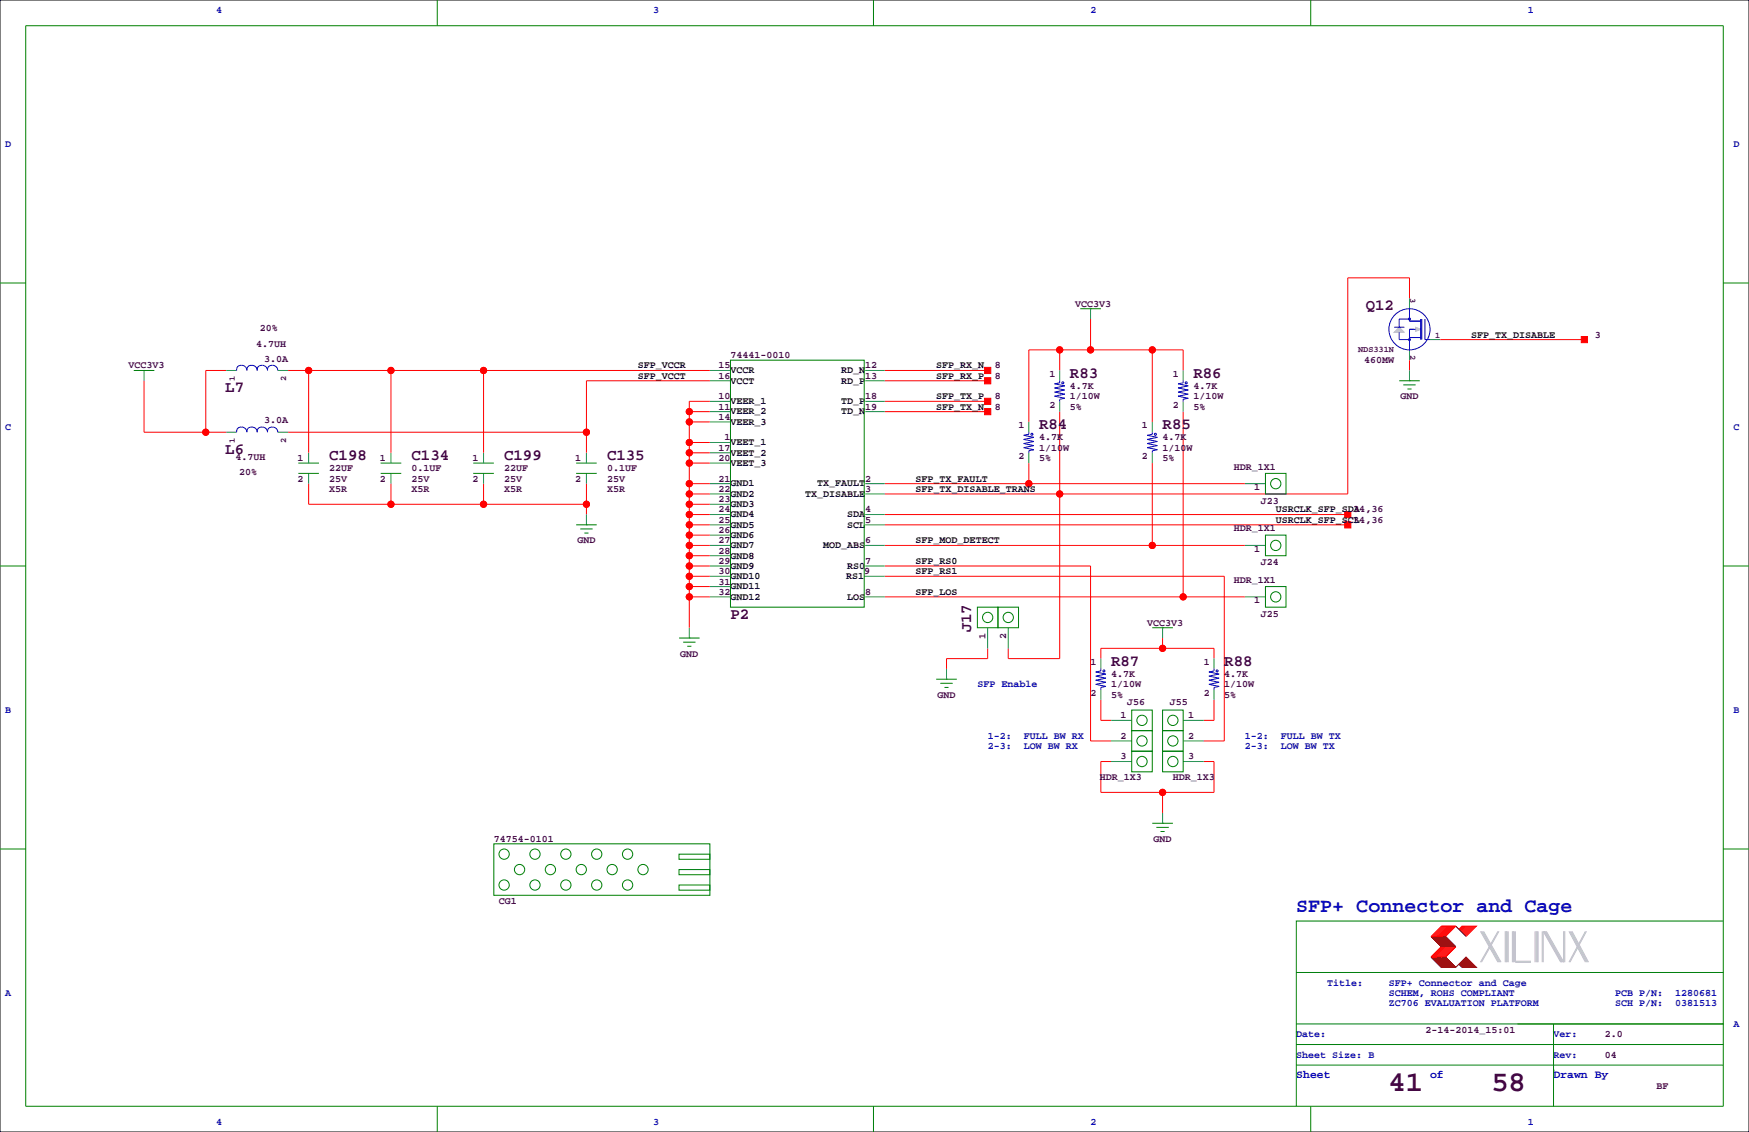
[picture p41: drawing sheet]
<svg xmlns="http://www.w3.org/2000/svg" width="432mm" height="279mm" viewBox="0 0 432 279" stroke-linecap="round" stroke-linejoin="round" font-family="sans-serif">
<defs><g id="words">
<g font-size="7.1" fill="#400040">
<text x="342.8" y="269.3">41</text>
<text x="368.2" y="269.3">58</text>
</g>
<text font-size="4.9" fill="#0000a0" x="320" y="225.1">SFP+ Connector and Cage</text>
<g font-size="3.9" fill="#400040">
<text x="337.2" y="76.4">Q12</text>
<text x="264.2" y="93.2">R83</text>
<text x="294.6" y="93.2">R86</text>
<text x="55.6" y="96.7">L7</text>
<text x="256.5" y="105.9">R84</text>
<text x="287" y="105.9">R85</text>
<text x="55.6" y="112">L6</text>
<text x="81.3" y="113.5">C198</text>
<text x="101.6" y="113.5">C134</text>
<text x="124.5" y="113.5">C199</text>
<text x="149.9" y="113.5">C135</text>
<text x="180.3" y="152.9">P2</text>
<text x="239.7" y="156.1" transform="rotate(-90 239.7 156.1)">J17</text>
<text x="274.3" y="164.3">R87</text>
<text x="302.3" y="164.3">R88</text>
</g>
<g font-size="2.8" fill="#0000a0">
<text x="320" y="266.1">Sheet</text>
<text x="353.1" y="266.1">of</text>
<text x="383.5" y="266.1">Drawn By</text>
</g>
<g font-size="2.5" fill="#0000a0">
<text x="53.3" y="3.3">4</text>
<text x="161.3" y="3.3">3</text>
<text x="269.2" y="3.3">2</text>
<text x="377.2" y="3.3">1</text>
<text x="1.3" y="36.3">D</text>
<text x="428" y="36.3">D</text>
<text x="1.3" y="106.2">C</text>
<text x="428" y="106.2">C</text>
<text x="241.3" y="169.7">SFP Enable</text>
<text x="1.3" y="176">B</text>
<text x="428" y="176">B</text>
<text x="243.8" y="184.9">2-3:</text>
<text x="243.8" y="182.4">1-2:</text>
<text x="252.7" y="184.9">LOW BW RX</text>
<text x="252.7" y="182.4">FULL BW RX</text>
<text x="307.3" y="184.9">2-3:</text>
<text x="307.3" y="182.4">1-2:</text>
<text x="316.2" y="184.9">LOW BW TX</text>
<text x="316.2" y="182.4">FULL BW TX</text>
<text x="1.3" y="245.9">A</text>
<text x="327.7" y="243.3">Title:</text>
<text x="342.9" y="245.9">SCHEM, ROHS COMPLIANT</text>
<text x="342.9" y="243.3">SFP+ Connector and Cage</text>
<text x="398.8" y="245.9">PCB P/N:</text>
<text x="413.6" y="245.9">1280681</text>
<text x="342.9" y="248.4">ZC706 EVALUATION PLATFORM</text>
<text x="398.8" y="248.4">SCH P/N:</text>
<text x="413.6" y="248.4">0381513</text>
<text x="320" y="256">Date:</text>
<text x="383.5" y="256">Ver:</text>
<text x="428" y="253.5">A</text>
<text x="320" y="261.1">Sheet Size: B</text>
<text x="383.5" y="261.1">Rev:</text>
<text x="53.3" y="277.6">4</text>
<text x="161.3" y="277.6">3</text>
<text x="269.2" y="277.6">2</text>
<text x="377.2" y="277.6">1</text>
</g>
<g font-size="2.5" fill="#400040">
<text x="265.4" y="75.7">VCC3V3</text>
<text x="64.1" y="81.6">20%</text>
<text x="393.7" y="83.3">3</text>
<text x="63.2" y="85.7">4.7UH</text>
<text x="65.2" y="89.2">3.0A</text>
<text x="180.3" y="88.4">74441-0010</text>
<text x="336.8" y="89.7">460MW</text>
<text x="31.7" y="90.9">VCC3V3</text>
<text x="177.4" y="93.5">16</text>
<text x="177.4" y="90.9">15</text>
<text x="213.6" y="93.5">13</text>
<text x="213.6" y="90.9">12</text>
<text x="245.6" y="93.5">8</text>
<text x="245.6" y="90.9">8</text>
<text x="259.1" y="93.1">1</text>
<text x="289.6" y="93.1">1</text>
<text x="177.4" y="98.6">10</text>
<text x="177.4" y="101.1">11</text>
<text x="213.6" y="101.1">19</text>
<text x="213.6" y="98.6">18</text>
<text x="245.6" y="101.1">8</text>
<text x="245.6" y="98.6">8</text>
<text x="259.1" y="100.7">2</text>
<text x="264.2" y="101.1">5%</text>
<text x="264.2" y="98.6">1/10W</text>
<text x="264.2" y="96">4.7K</text>
<text x="289.6" y="100.7">2</text>
<text x="294.6" y="101.1">5%</text>
<text x="294.6" y="98.6">1/10W</text>
<text x="294.6" y="96">4.7K</text>
<text x="345.8" y="98.6">GND</text>
<text x="65.2" y="104.5">3.0A</text>
<text x="177.4" y="103.6">14</text>
<text x="251.5" y="105.8">1</text>
<text x="281.9" y="105.8">1</text>
<text x="58.1" y="113.6">4.7UH</text>
<text x="73.4" y="113.8">1</text>
<text x="93.8" y="113.8">1</text>
<text x="116.6" y="113.8">1</text>
<text x="142" y="113.8">1</text>
<text x="177.4" y="113.8">20</text>
<text x="177.4" y="111.3">17</text>
<text x="178.9" y="108.7">1</text>
<text x="251.5" y="113.4">2</text>
<text x="256.5" y="108.7">4.7K</text>
<text x="256.5" y="111.3">1/10W</text>
<text x="256.5" y="113.8">5%</text>
<text x="281.9" y="113.4">2</text>
<text x="287" y="108.7">4.7K</text>
<text x="287" y="111.3">1/10W</text>
<text x="287" y="113.8">5%</text>
<text x="59.1" y="117.2">20%</text>
<text x="73.4" y="118.9">2</text>
<text x="81.3" y="116.3">22UF</text>
<text x="81.3" y="118.9">25V</text>
<text x="93.8" y="118.9">2</text>
<text x="101.6" y="118.9">25V</text>
<text x="101.6" y="116.3">0.1UF</text>
<text x="116.6" y="118.9">2</text>
<text x="124.5" y="116.3">22UF</text>
<text x="124.5" y="118.9">25V</text>
<text x="142" y="118.9">2</text>
<text x="149.9" y="116.3">0.1UF</text>
<text x="149.9" y="118.9">25V</text>
<text x="177.4" y="118.9">21</text>
<text x="213.6" y="118.9">2</text>
<text x="304.6" y="115.9">HDR_1X1</text>
<text x="81.3" y="121.4">X5R</text>
<text x="101.6" y="121.4">X5R</text>
<text x="124.5" y="121.4">X5R</text>
<text x="149.9" y="121.4">X5R</text>
<text x="177.4" y="121.4">22</text>
<text x="177.4" y="124">23</text>
<text x="213.6" y="121.4">3</text>
<text x="309.7" y="121">1</text>
<text x="311.3" y="124.3">J23</text>
<text x="177.4" y="126.5">24</text>
<text x="177.4" y="129">25</text>
<text x="177.4" y="131.6">26</text>
<text x="213.6" y="129">5</text>
<text x="213.6" y="126.5">4</text>
<text x="304.6" y="131.2">HDR_1X1</text>
<text x="334.1" y="129">34,36</text>
<text x="334.1" y="126.5">34,36</text>
<text x="142.6" y="134.1">GND</text>
<text x="177.4" y="134.1">27</text>
<text x="177.4" y="136.7">28</text>
<text x="213.6" y="134.1">6</text>
<text x="309.7" y="136.2">1</text>
<text x="177.4" y="139.2">29</text>
<text x="177.4" y="141.7">30</text>
<text x="213.4" y="141.7">9</text>
<text x="213.6" y="139.2">7</text>
<text x="304.6" y="143.9">HDR_1X1</text>
<text x="311.3" y="139.5">J24</text>
<text x="177.4" y="146.8">32</text>
<text x="177.4" y="144.3">31</text>
<text x="213.6" y="146.8">8</text>
<text x="309.7" y="148.9">1</text>
<text x="283.2" y="154.4">VCC3V3</text>
<text x="311.3" y="152.2">J25</text>
<text x="243.3" y="157.7" transform="rotate(-90 243.3 157.7)">1</text>
<text x="248.4" y="157.7" transform="rotate(-90 248.4 157.7)">2</text>
<text x="168" y="162.1">GND</text>
<text x="269.2" y="164.2">1</text>
<text x="274.3" y="167.1">4.7K</text>
<text x="297.2" y="164.2">1</text>
<text x="302.3" y="167.1">4.7K</text>
<text x="231.5" y="172.2">GND</text>
<text x="269.2" y="171.8">2</text>
<text x="274.3" y="172.2">5%</text>
<text x="274.3" y="169.7">1/10W</text>
<text x="278.3" y="174">J56</text>
<text x="288.8" y="174">J55</text>
<text x="297.2" y="171.8">2</text>
<text x="302.3" y="169.7">1/10W</text>
<text x="302.3" y="172.2">5%</text>
<text x="276.6" y="177.3">1</text>
<text x="293.4" y="177.3">1</text>
<text x="276.6" y="182.4">2</text>
<text x="293.4" y="182.4">2</text>
<text x="276.6" y="187.5">3</text>
<text x="293.4" y="187.5">3</text>
<text x="271.6" y="192.5">HDR_1X3</text>
<text x="289.6" y="192.5">HDR_1X3</text>
<text x="121.9" y="207.8">74754-0101</text>
<text x="284.8" y="207.8">GND</text>
<text x="123.2" y="223">CG1</text>
<text x="351.9" y="255">2-14-2014_15:01</text>
<text x="396.2" y="256">2.0</text>
<text x="396.2" y="261.1">04</text>
<text x="408.9" y="268.7">BF</text>
</g>
<g font-size="2.5">
<text x="363.2" y="83.3">SFP_TX_DISABLE</text>
<text x="157.5" y="93.5">SFP_VCCT</text>
<text x="157.5" y="90.9">SFP_VCCR</text>
<text x="180.3" y="94.7">VCCT</text>
<text x="180.3" y="92.1">VCCR</text>
<text x="207.7" y="94.7">RD_P</text>
<text x="207.7" y="92.1">RD_N</text>
<text x="231.1" y="93.5">SFP_RX_P</text>
<text x="231.1" y="90.9">SFP_RX_N</text>
<text x="180.3" y="99.8">VEER_1</text>
<text x="207.7" y="99.8">TD_P</text>
<text x="231.1" y="101.1">SFP_TX_N</text>
<text x="231.1" y="98.6">SFP_TX_P</text>
<text x="180.3" y="104.8">VEER_3</text>
<text x="180.3" y="102.3">VEER_2</text>
<text x="207.7" y="102.3">TD_N</text>
<text x="180.3" y="112.5">VEET_2</text>
<text x="180.3" y="109.9">VEET_1</text>
<text x="180.3" y="115">VEET_3</text>
<text x="226.1" y="118.9">SFP_TX_FAULT</text>
<text x="180.3" y="120.1">GND1</text>
<text x="180.3" y="122.6">GND2</text>
<text x="180.3" y="125.2">GND3</text>
<text x="198.8" y="122.6">TX_DISABLE</text>
<text x="201.8" y="120.1">TX_FAULT</text>
<text x="226.1" y="121.4">SFP_TX_DISABLE_TRANS</text>
<text x="180.3" y="127.7">GND4</text>
<text x="180.3" y="130.2">GND5</text>
<text x="209.2" y="130.2">SCL</text>
<text x="209.2" y="127.7">SDA</text>
<text x="315" y="129">USRCLK_SFP_SCL</text>
<text x="315" y="126.5">USRCLK_SFP_SDA</text>
<text x="180.3" y="132.8">GND6</text>
<text x="180.3" y="135.3">GND7</text>
<text x="180.3" y="137.9">GND8</text>
<text x="203.2" y="135.3">MOD_ABS</text>
<text x="226.1" y="134.1">SFP_MOD_DETECT</text>
<text x="180.3" y="140.4">GND9</text>
<text x="180.3" y="142.9">GND10</text>
<text x="208.9" y="142.9">RS1</text>
<text x="209.2" y="140.4">RS0</text>
<text x="226.1" y="141.7">SFP_RS1</text>
<text x="226.1" y="139.2">SFP_RS0</text>
<text x="180.3" y="148">GND12</text>
<text x="180.3" y="145.5">GND11</text>
<text x="209.2" y="148">LOS</text>
<text x="226.1" y="146.8">SFP_LOS</text>
</g>
<g font-size="2.1" fill="#400040">
<text x="348.2" y="73.7" transform="rotate(90 348.2 73.7)">3</text>
<text x="354.3" y="83.4">1</text>
<text x="335.3" y="86.9">NDS331N</text>
<text x="348.2" y="87.6" transform="rotate(90 348.2 87.6)">2</text>
<text x="58" y="94" transform="rotate(-90 58 94)">1</text>
<text x="70.7" y="94" transform="rotate(-90 70.7 94)">2</text>
<text x="58" y="109.2" transform="rotate(-90 58 109.2)">1</text>
<text x="70.7" y="109.2" transform="rotate(-90 70.7 109.2)">2</text>
</g>
</g></defs>
<path d="M0 0h431.8v279.4h-431.8z" fill="none" stroke="#000" stroke-width=".25"/>
<g fill="none" stroke="#f00" stroke-width=".25">
<path d="M269.2 78.7v7.7M348 73.7v-5.1h-15.3v53.3h-114.3M35.6 94v12.7h20.3M55.9 91.4h-5.1v15.3M71.1 91.4h104.2M76.2 91.4v20.4M96.5 91.4v20.4M119.4 91.4v20.4M175.3 94h-30.5v17.8M175.3 99.1h-5.1v55.8M218.4 91.4h25.4M218.4 99.1h25.4"/>
<path d="M218.4 94h25.4M261.6 86.4v5M284.5 86.4v17.7M292.1 91.4v-5h-38.1v17.7M348 88.9v2.5M355.6 83.8h35.6M71.1 106.7h73.7M76.2 119.4v5.1h68.6M96.5 119.4v5.1M119.4 119.4v5.1M144.8 119.4v7.6M170.2 101.6h5.1"/>
<path d="M170.2 104.1h5.1M170.2 119.4h5.1M170.2 114.3h5.1M170.2 111.8h5.1M170.2 109.2h5.1M218.4 101.6h25.4M218.4 119.4h88.9M254 114.3v5.1M261.6 101.6v61h-12.7v-2.6M284.5 114.3v20.3M292.1 101.6v45.7M170.2 121.9h5.1"/>
<path d="M170.2 124.5h5.1M170.2 139.7h5.1M170.2 137.2h5.1M170.2 134.6h5.1M170.2 132.1h5.1M170.2 129.5h5.1M170.2 127h5.1M218.4 139.7h50.8v43.2h5.1M218.4 134.6h88.9M218.4 129.5h114.3M218.4 127h114.3M170.2 147.3h5.1"/>
<path d="M170.2 144.8h5.1M170.2 142.2h5.1M218.4 147.3h88.9M218.4 142.2h83.9v40.7h-5.1M287 157.5v2.5M243.8 160v2.6h-10.1v2.5M271.8 172.7v5.1h2.5M271.8 162.6v-2.6h27.9v2.6M299.7 172.7v5.1h-2.5M274.3 188h-2.5v7.6h27.9v-7.6h-2.5M287 195.6v5.1M355.9 233.7l-2.6 2.5h3.6l2.5-2.5"/>
<path d="M355.9 228.6h3.5l-2.5 2.5h-3.6zM356.1 233.7l-2.5 2.5M356.1 228.6l-2.5 2.5M356.4 233.7l-2.6 2.5M356.4 228.6l-2.6 2.5M356.6 233.7l-2.5 2.5M356.6 228.6l-2.5 2.5M356.9 233.7l-2.6 2.5M356.9 228.6l-2.6 2.5M357.1 233.7l-2.5 2.5M357.1 228.6l-2.5 2.5M357.4 233.7l-2.6 2.5"/>
<path d="M357.4 228.6l-2.6 2.5M357.6 233.7l-2.5 2.5M357.6 228.6l-2.5 2.5M357.9 233.7l-2.6 2.5M357.9 228.6l-2.6 2.5M358.1 233.7l-2.5 2.5M358.1 228.6l-2.5 2.5M358.4 233.7l-2.5 2.5M358.4 228.6l-2.5 2.5M358.6 233.7l-2.5 2.5M358.6 228.6l-2.5 2.5M358.9 233.7l-2.5 2.5"/>
<path d="M358.9 228.6l-2.5 2.5M359.2 233.7l-2.6 2.5M359.2 228.6l-2.6 2.5M360.2 229.4l.7-.8h3.6l-2.6 2.5M361.2 228.6l-.8 .8M361.4 228.6l-1 1M361.7 228.6l-1 1M361.9 228.6l-1.2 1.3M362.2 228.6l-1.3 1.3M362.5 228.6l-1.6 1.5M362.7 228.6l-1.5 1.5M363 228.6l-1.8 1.8"/>
<path d="M363.2 228.6l-1.8 1.8M363.5 228.6l-2.1 2M363.7 228.6l-2 2M364 228.6l-2.3 2.3M364.2 228.6l-2.3 2.3"/>
<circle cx="76.2" cy="91.4" r=".76"/>
<circle cx="96.5" cy="91.4" r=".76"/>
<circle cx="119.4" cy="91.4" r=".76"/>
<circle cx="261.6" cy="86.4" r=".76"/>
<circle cx="269.2" cy="86.4" r=".76"/>
<circle cx="284.5" cy="86.4" r=".76"/>
<circle cx="50.8" cy="106.7" r=".76"/>
<circle cx="144.8" cy="106.7" r=".76"/>
<circle cx="170.2" cy="119.4" r=".76"/>
<circle cx="170.2" cy="109.2" r=".76"/>
<circle cx="170.2" cy="114.3" r=".76"/>
<circle cx="170.2" cy="101.6" r=".76"/>
<circle cx="170.2" cy="104.1" r=".76"/>
<circle cx="170.2" cy="111.8" r=".76"/>
<circle cx="254" cy="119.4" r=".76"/>
<circle cx="96.5" cy="124.5" r=".76"/>
<circle cx="119.4" cy="124.5" r=".76"/>
<circle cx="144.8" cy="124.5" r=".76"/>
<circle cx="170.2" cy="132.1" r=".76"/>
<circle cx="170.2" cy="134.6" r=".76"/>
<circle cx="170.2" cy="121.9" r=".76"/>
<circle cx="170.2" cy="127" r=".76"/>
<circle cx="170.2" cy="139.7" r=".76"/>
<circle cx="170.2" cy="129.5" r=".76"/>
<circle cx="170.2" cy="124.5" r=".76"/>
<circle cx="170.2" cy="137.2" r=".76"/>
<circle cx="261.6" cy="121.9" r=".76"/>
<circle cx="284.5" cy="134.6" r=".76"/>
<circle cx="170.2" cy="144.8" r=".76"/>
<circle cx="170.2" cy="147.3" r=".76"/>
<circle cx="170.2" cy="142.2" r=".76"/>
<circle cx="292.1" cy="147.3" r=".76"/>
<circle cx="287" cy="160" r=".76"/>
<circle cx="287" cy="195.6" r=".76"/>
</g>
<g fill="#f00" stroke="#f00" stroke-width=".25">
<path d="M243.1 90.7h1.5v1.5h-1.5z" fill-rule="evenodd"/>
<path d="M243.1 93.2h1.5v1.5h-1.5z" fill-rule="evenodd"/>
<path d="M243.1 98.3h1.5v1.5h-1.5z" fill-rule="evenodd"/>
<path d="M243.1 100.8h1.5v1.6h-1.5z" fill-rule="evenodd"/>
<path d="M390.4 83.1h1.5v1.5h-1.5z" fill-rule="evenodd"/>
<path d="M332 126.2h1.5v1.6h-1.5z" fill-rule="evenodd"/>
<path d="M332 128.8h1.5v1.5h-1.5z" fill-rule="evenodd"/>
<circle cx="261.6" cy="121.9" r=".76"/>
<circle cx="284.5" cy="86.4" r=".76"/>
<circle cx="269.2" cy="86.4" r=".76"/>
<circle cx="261.6" cy="86.4" r=".76"/>
<circle cx="96.5" cy="124.5" r=".76"/>
<circle cx="144.8" cy="124.5" r=".76"/>
<circle cx="119.4" cy="124.5" r=".76"/>
<circle cx="119.4" cy="91.4" r=".76"/>
<circle cx="96.5" cy="91.4" r=".76"/>
<circle cx="76.2" cy="91.4" r=".76"/>
<circle cx="170.2" cy="101.6" r=".76"/>
<circle cx="170.2" cy="104.1" r=".76"/>
<circle cx="170.2" cy="147.3" r=".76"/>
<circle cx="170.2" cy="144.8" r=".76"/>
<circle cx="170.2" cy="142.2" r=".76"/>
<circle cx="170.2" cy="139.7" r=".76"/>
<circle cx="170.2" cy="137.2" r=".76"/>
<circle cx="170.2" cy="134.6" r=".76"/>
<circle cx="170.2" cy="132.1" r=".76"/>
<circle cx="170.2" cy="129.5" r=".76"/>
<circle cx="170.2" cy="127" r=".76"/>
<circle cx="170.2" cy="124.5" r=".76"/>
<circle cx="170.2" cy="121.9" r=".76"/>
<circle cx="170.2" cy="119.4" r=".76"/>
<circle cx="170.2" cy="114.3" r=".76"/>
<circle cx="170.2" cy="111.8" r=".76"/>
<circle cx="170.2" cy="109.2" r=".76"/>
<circle cx="284.5" cy="134.6" r=".76"/>
<circle cx="287" cy="195.6" r=".76"/>
<circle cx="254" cy="119.4" r=".76"/>
<circle cx="292.1" cy="147.3" r=".76"/>
<circle cx="144.8" cy="106.7" r=".76"/>
<circle cx="50.8" cy="106.7" r=".76"/>
<circle cx="287" cy="160" r=".76"/>
</g>
<g fill="none" stroke="#008080" stroke-width=".25">
<path d="M269.2 76.2v2.5M348 73.7v2.5M35.6 91.4v2.6M55.9 91.4h2.5M68.6 91.4h2.5M175.3 91.4h5M175.3 99.1h5M175.3 94h5M213.6 91.4h4.8M213.6 99.1h4.8M213.6 94h4.8M261.6 91.4v2.6"/>
<path d="M261.6 99.1v2.5M292.1 91.4v2.6M292.1 99.1v2.5M348 86.4v2.5M348 91.4v2.6M353.1 83.8h2.5M55.9 106.7h2.5M68.6 106.7h2.5M76.2 111.8v2.5M76.2 116.8v2.6M96.5 111.8v2.5M96.5 116.8v2.6"/>
<path d="M119.4 111.8v2.5M119.4 116.8v2.6M144.8 111.8v2.5M144.8 116.8v2.6M175.3 119.4h5M175.3 101.6h5M175.3 114.3h5M175.3 111.8h5M175.3 104.1h5M175.3 109.2h5M213.6 119.4h4.8M213.6 101.6h4.8"/>
<path d="M254 104.1v2.6M254 111.8v2.5M284.5 104.1v2.6M284.5 111.8v2.5M307.3 119.4h5.1M144.8 127v2.5M175.3 134.6h5M175.3 121.9h5M175.3 124.5h5M175.3 127h5M175.3 129.5h5M175.3 132.1h5"/>
<path d="M175.3 137.2h5M175.3 139.7h5M213.6 134.6h4.8M213.6 121.9h4.8M213.6 127h4.8M213.6 129.5h4.8M213.6 139.7h4.8M307.3 134.6h5.1M170.2 154.9v2.6M175.3 147.3h5M175.3 142.2h5M175.3 144.8h5"/>
<path d="M213.4 142.2h5M213.6 147.3h4.8M243.8 154.9v5.1M248.9 154.9v5.1M287 154.9v2.6M307.3 147.3h5.1M233.7 165.1v2.5M271.8 162.6v2.5M271.8 170.2v2.5M274.3 177.8h5.1M292.1 177.8h5.1M299.7 162.6v2.5"/>
<path d="M299.7 170.2v2.5M274.3 182.9h5.1M274.3 188h5.1M292.1 182.9h5.1M292.1 188h5.1M287 200.7v2.5"/>
</g>
<g fill="none" stroke="#008000" stroke-width=".25">
<path d="M6.3 6.4h419.1v266.6h-419.1zM107.9 0v6.4M215.6 0v6.4M323.6 0v6.4M0 69.8h6.3M266.7 76.2h5.1M269.2 76.2h.1M425.4 69.8h6.4M33 91.4h5.1M35.6 91.4h.1M180.3 88.9h33.1v61h-33.1zM345.4 94h5.1"/>
<path d="M346.5 95h3M347.5 96h1M348 94h.1M73.7 116.8h5M73.7 114.3h5M94 116.8h5.1M94 114.3h5.1M116.8 116.8h5.1M116.8 114.3h5.1M142.2 116.8h5.1M142.2 114.3h5.1M312.4 116.8h5.1v5.1h-5.1z"/>
<path d="M0 139.7h6.3M142.2 129.5h5.1M143.3 130.6h3M144.3 131.6h1M144.8 129.5h.1M312.4 132.1h5.1v5.1h-5.1zM425.4 139.7h6.4M167.6 157.5h5.1M168.7 158.5h3M169.7 159.5h1M170.2 157.5h.1M241.3 149.9h5.1v5h-5.1z"/>
<path d="M246.4 149.9h5.1v5h-5.1zM284.5 154.9h5.1M287 154.9h.1M312.4 144.8h5.1v5.1h-5.1zM231.1 167.6h5.1M232.2 168.7h3M233.2 169.7h1M233.7 167.6h.1M279.4 175.3h5.1v5h-5.1zM287 175.3h5.1v5h-5.1zM279.4 185.4h5.1v5.1h-5.1zM279.4 180.3h5.1v5.1h-5.1z"/>
<path d="M287 185.4h5.1v5.1h-5.1zM287 180.3h5.1v5.1h-5.1zM0 209.5h6.3M118.1 204.5h.1M121.9 208.3h53.4v12.7h-53.4zM167.6 218.4h7.7v1.3h-7.7zM167.6 214.6h7.7v1.3h-7.7zM167.6 210.8h7.7v1.3h-7.7zM284.5 203.2h5.1M285.5 204.2h3M286.5 205.2h1M287 203.2h.1"/>
<path d="M425.4 209.5h6.4M425.4 227.3h-105.4v35.6M320 257.8h105.4M320 252.7h105.4M320 240h105.4M383.5 252.7v20.3M107.9 273v6.4M215.6 273v6.4M320 262.9v10.1M320 262.9h105.4M323.6 273v6.4M383.5 264.2h.1"/>
<circle cx="315" cy="119.4" r="1.27"/>
<circle cx="315" cy="134.6" r="1.27"/>
<circle cx="243.8" cy="152.4" r="1.27"/>
<circle cx="248.9" cy="152.4" r="1.27"/>
<circle cx="315" cy="147.3" r="1.27"/>
<circle cx="281.9" cy="177.8" r="1.27"/>
<circle cx="289.6" cy="177.8" r="1.27"/>
<circle cx="281.9" cy="182.9" r="1.27"/>
<circle cx="281.9" cy="188" r="1.27"/>
<circle cx="289.6" cy="182.9" r="1.27"/>
<circle cx="289.6" cy="188" r="1.27"/>
<circle cx="124.5" cy="210.8" r="1.27"/>
<circle cx="124.5" cy="218.4" r="1.27"/>
<circle cx="128.3" cy="214.6" r="1.27"/>
<circle cx="132.1" cy="210.8" r="1.27"/>
<circle cx="132.1" cy="218.4" r="1.27"/>
<circle cx="135.9" cy="214.6" r="1.27"/>
<circle cx="139.7" cy="210.8" r="1.27"/>
<circle cx="139.7" cy="218.4" r="1.27"/>
<circle cx="143.5" cy="214.6" r="1.27"/>
<circle cx="147.3" cy="210.8" r="1.27"/>
<circle cx="147.3" cy="218.4" r="1.27"/>
<circle cx="151.1" cy="214.6" r="1.27"/>
<circle cx="154.9" cy="210.8" r="1.27"/>
<circle cx="154.9" cy="218.4" r="1.27"/>
<circle cx="158.7" cy="214.6" r="1.27"/>
</g>
<g fill="none" stroke="#00f" stroke-width=".25">
<path d="M348 76.2v3h2.8M348 78.7h-2.6v2.1M350.8 78.7v5.1M351 78.7v5.1M351.8 78.7v5.1h1.3M58.5 91.4a1.26 1.26 0 0 1 1.2-1.3 1.26 1.26 0 0 1 1.3 1.3M61 91.4a1.26 1.26 0 0 1 1.2-1.3 1.26 1.26 0 0 1 1.3 1.3M63.5 91.4a1.26 1.26 0 0 1 1.3-1.3 1.26 1.26 0 0 1 1.2 1.3M67.3 90.2a1.02 1.02 0 0 0-1.2 1.2M67.3 90.2a1.27 1.27 0 0 1 1.3 1.2M261.6 94v.5l-1.3 .2 2.6 .5-2.6 .6 2.6 .5-2.6 .5 2.6 .5-2.6 .5 2.6 .5-1.3 .3v.5M292.1 94v.5l-1.3 .2 2.6 .5-2.6 .6 2.6 .5-2.6 .5 2.6 .5-2.6 .5 2.6 .5-1.3 .3v.5"/>
<path d="M344.2 80.8h2.5M345.4 82v1.8h2.6M348 83.3h2.8M349.5 81.3h-1.5v5.1M67.3 105.4a1.05 1.05 0 0 0-1.3 1.3 1.27 1.27 0 0 0-1.2-1.3 1.27 1.27 0 0 0-1.3 1.3 1.27 1.27 0 0 0-1.3-1.3 1.27 1.27 0 0 0-1.2 1.3 1.26 1.26 0 0 0-1.3-1.3 1.26 1.26 0 0 0-1.2 1.3M67.3 105.4a1.27 1.27 0 0 1 1.3 1.3M254 106.7v.5l-1.3 .2 2.6 .5-2.6 .6 2.6 .5-2.6 .5 2.6 .5-2.6 .5 2.6 .5-1.3 .3v.5M284.5 106.7v.5l-1.3 .2 2.6 .5-2.6 .6 2.6 .5-2.6 .5 2.6 .5-2.6 .5 2.6 .5-1.3 .3v.5M271.8 165.1v.5l-1.3 .3 2.5 .5-2.5 .5 2.5 .5-2.5 .5 2.5 .5-2.5 .5 2.5 .5-1.2 .3v.5M299.7 165.1v.5l-1.3 .3 2.6 .5-2.6 .5 2.6 .5-2.6 .5 2.6 .5-2.6 .5 2.6 .5-1.3 .3v.5"/>
<circle cx="348" cy="78.7" r=".25"/>
<circle cx="262.4" cy="94.5" r=".25"/>
<circle cx="292.9" cy="94.5" r=".25"/>
<circle cx="348" cy="81.3" r="5.1"/>
<circle cx="348" cy="83.8" r=".25"/>
<circle cx="254.8" cy="107.2" r=".25"/>
<circle cx="285.2" cy="107.2" r=".25"/>
<circle cx="272.5" cy="165.6" r=".25"/>
<circle cx="300.5" cy="165.6" r=".25"/>
</g>
<g fill="#c0c0c0" stroke="#c0c0c0" stroke-width=".25">
<path d="M349.5 80.8l1.3 .5-1.3 .5z" fill-rule="evenodd"/>
<path d="M344.2 82l1.2-1.2 1.3 1.2z" fill-rule="evenodd"/>
</g>
<g fill="none" stroke="#800000" stroke-width=".25">
<path d="M353.3 236.2l2.6 2.6h3.5M353.3 231.1l2.6 2.6M353.6 231.1l2.5 2.6M353.6 236.2l2.5 2.6M353.8 231.1l2.6 2.6M353.8 236.2l2.6 2.6M354.1 231.1l2.5 2.6M354.1 236.2l2.5 2.6M354.3 231.1l2.6 2.6M354.3 236.2l2.6 2.6M354.6 231.1l2.5 2.6M354.6 236.2l2.5 2.6"/>
<path d="M354.8 231.1l2.6 2.6M354.8 236.2l2.6 2.6M355.1 231.1l2.5 2.6M355.1 236.2l2.5 2.6M355.3 231.1l2.6 2.6M355.3 236.2l2.6 2.6M355.6 231.1l2.5 2.6M355.6 236.2l2.5 2.6M355.9 231.1l2.5 2.6M355.9 236.2l2.5 2.6M356.1 231.1l2.5 2.6M356.1 236.2l2.5 2.6"/>
<path d="M356.4 231.1l2.5 2.6M356.4 236.2l2.5 2.6M356.6 231.1l2.6 2.6M356.6 236.2l2.6 2.6M356.9 231.1l2.5 2.6M356.9 236.2l2.5 2.6M359.4 228.6l2.5 2.5M360.2 238l.7 .8h3.6l-2.6-2.6-2.5 2.6M360.4 237.7l1 1.1M360.4 238l.8 .8M360.7 237.5l1.2 1.3M360.7 237.7l1 1.1"/>
<path d="M360.9 237.2l1.6 1.6M360.9 237.5l1.3 1.3M361.2 237l1.8 1.8M361.2 237.2l1.5 1.6M361.4 236.7l2.1 2.1M361.4 237l1.8 1.8M361.7 236.5l2.3 2.3M361.7 236.7l2 2.1M361.9 236.5l2.3 2.3"/>
</g>
<g fill="none" stroke="#c0c0c0" stroke-width=".25">
<path d="M365.5 229.9l4.3 7.6M365.8 229.9l4.3 7.6M366 229.9l4.3 7.6M366.3 229.9l4.3 7.6M369.8 229.9l-4.3 7.6M370.1 229.9l-4.3 7.6M371.6 229.9v7.6M371.9 229.9v7.6M372.1 229.9v7.6M372.4 229.9v7.6M373.4 229.9v7.6M373.6 229.9v7.6"/>
<path d="M373.9 229.9v7.6M374.1 229.9v7.6h3.9M374.1 237.2h3.9M379 229.9v7.6M379.2 229.9v7.6M379.5 229.9v7.6M379.7 229.9v7.6M380.7 229.9v7.6M381 237.5v-7.6l4.3 7.6M381.3 229.9l4.3 7.6M381.5 229.9l4.3 7.6M381.8 229.9l4.3 7.6v-7.6"/>
<path d="M386.3 229.9v7.6M387.3 229.9l4.1 7.6M387.6 229.9l4.1 7.6M387.9 229.9l4 7.6M388.1 229.9l4.1 7.6M391.4 229.9l-4.1 7.6M391.7 229.9l-4.1 7.6"/>
</g>
<use href="#words"/>
</svg>
